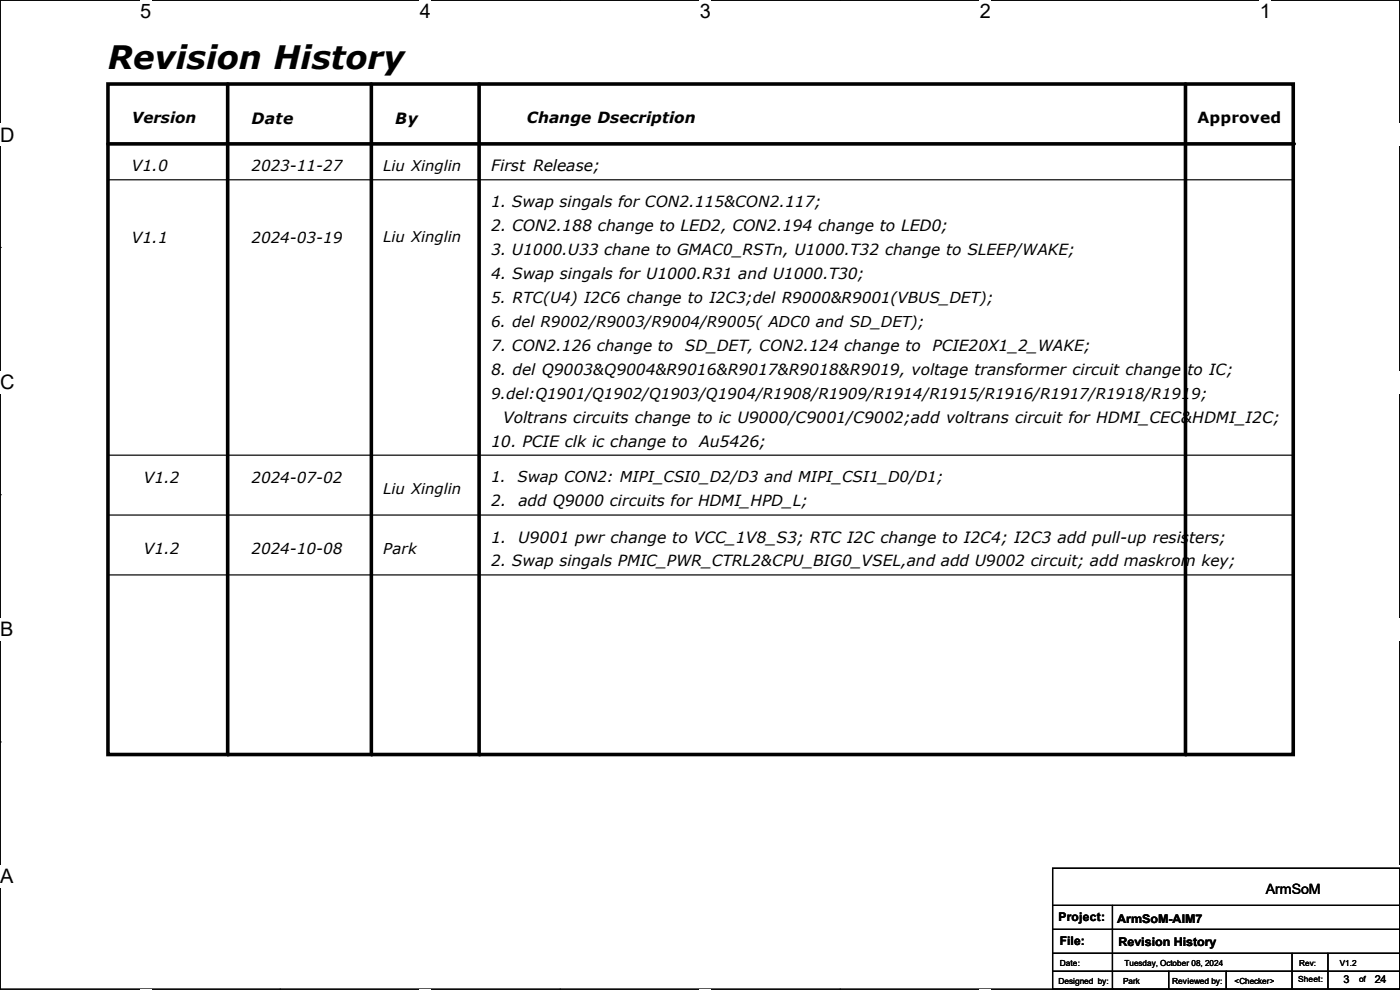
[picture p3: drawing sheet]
<svg xmlns="http://www.w3.org/2000/svg" width="297mm" height="210mm" viewBox="0 0 297 210" stroke-linecap="round" stroke-linejoin="round" font-family="sans-serif">
<defs><g id="words">
<text font-size="6.9" x="22.9" y="14.6">Revision History</text>
<g font-size="4.2">
<text x="29.7" y="3.9">5</text>
<text x="89.1" y="3.9">4</text>
<text x="148.5" y="3.9">3</text>
<text x="207.9" y="3.9">2</text>
<text x="267.3" y="3.9">1</text>
<text x="0" y="30.1">D</text>
<text x="0" y="82.5">C</text>
<text x="0" y="135">B</text>
<text x="0" y="187.4">A</text>
<text x="297" y="187.4">A</text>
</g>
<g font-size="3.3">
<text x="53.4" y="26.2">Date</text>
<text x="83.9" y="26.2">By</text>
<text x="111.8" y="26.2">Change Dsecription</text>
<text x="254" y="26.2">Approved</text>
<text x="28" y="36.3">V1.0</text>
<text x="104.2" y="36.4">First Release;</text>
<text x="104.2" y="43.9">1. Swap singals for CON2.115&amp;CON2.117;</text>
<text x="28" y="51.6">V1.1</text>
<text x="104.2" y="49.1">2. CON2.188 change to LED2, CON2.194 change to LED0;</text>
<text x="104.2" y="54.1">3. U1000.U33 chane to GMAC0_RSTn, U1000.T32 change to SLEEP/WAKE;</text>
<text x="104.2" y="59.2">4. Swap singals for U1000.R31 and U1000.T30;</text>
<text x="104.2" y="74.4">7. CON2.126 change to</text>
<text x="145.3" y="74.4">SD_DET, CON2.124 change to</text>
<text x="197.8" y="74.4">PCIE20X1_2_WAKE;</text>
<text x="104.2" y="79.5">8. del Q9003&amp;Q9004&amp;R9016&amp;R9017&amp;R9018&amp;R9019, voltage transformer circuit change to IC;</text>
<text x="106.7" y="89.7">Voltrans circuits change to ic U9000/C9001/C9002;add voltrans circuit for HDMI_CEC&amp;HDMI_I2C;</text>
<text x="104.2" y="94.8">10. PCIE clk ic change to</text>
<text x="148.3" y="94.8">Au5426;</text>
<text x="30.5" y="102.4">V1.2</text>
<text x="104.2" y="107.4">2.</text>
<text x="110" y="107.4">add Q9000 circuits for HDMI_HPD_L;</text>
<text x="30.5" y="117.6">V1.2</text>
<text x="104.2" y="115.1">1.</text>
<text x="109.9" y="115.1">U9001 pwr change to VCC_1V8_S3; RTC I2C change to I2C4; I2C3 add pull-up resisters;</text>
<text x="104.2" y="120.1">2. Swap singals PMIC_PWR_CTRL2&amp;CPU_BIG0_VSEL,and add U9002 circuit; add maskrom key;</text>
</g>
<g font-size="3.2">
<text x="28" y="26.2">Version</text>
<text x="53.4" y="36.3">2023-11-27</text>
<text x="53.4" y="51.6">2024-03-19</text>
<text x="104.2" y="64.3">5. RTC(U4) I2C6 change to I2C3;del R9000&amp;R9001(VBUS_DET);</text>
<text x="104.2" y="69.3">6. del R9002/R9003/R9004/R9005( ADC0 and SD_DET);</text>
<text x="104.2" y="84.5">9.del:Q1901/Q1902/Q1903/Q1904/R1908/R1909/R1914/R1915/R1916/R1917/R1918/R1919;</text>
<text x="53.4" y="102.4">2024-07-02</text>
<text x="104.2" y="102.3">1.</text>
<text x="109.8" y="102.3">Swap CON2: MIPI_CSI0_D2/D3 and MIPI_CSI1_D0/D1;</text>
<text x="53.4" y="117.6">2024-10-08</text>
<text x="81.3" y="117.6">Park</text>
</g>
<g font-size="3.1">
<text x="81.3" y="36.2">Liu Xinglin</text>
<text x="81.3" y="51.4">Liu Xinglin</text>
<text x="81.3" y="104.8">Liu Xinglin</text>
</g>
<text font-size="3" x="268.5" y="189.7">ArmSoM</text>
<g font-size="2.5">
<text x="224.6" y="195.5">Project:</text>
<text x="237" y="195.7">ArmSoM-AIM7</text>
<text x="224.8" y="200.5">File:</text>
<text x="237.3" y="200.8">Revision History</text>
</g>
<g font-size="2.3">
<text x="285" y="208.6">3</text>
<text x="291.6" y="208.6">24</text>
</g>
<g font-size="1.8">
<text x="224.6" y="208.7">Designed by:</text>
<text x="224.8" y="204.9">Date:</text>
<text x="238.3" y="208.7">Park</text>
<text x="238.5" y="204.9">Tuesday, October 08, 2024</text>
<text x="248.7" y="208.7">Reviewed by:</text>
<text x="261.9" y="208.7">&lt;Checker&gt;</text>
<text x="275.4" y="208.4">Sheet:</text>
<text x="284.3" y="204.9">V1.2</text>
<text x="288.3" y="208.4">of</text>
</g>
<text font-size="1.7" x="275.6" y="204.9">Rev:</text>
</g></defs>
<path d="M0 0h297v209.8h-297z" fill="none" stroke="#000" stroke-width=".25"/>
<g fill="#fff">
<path d="M29.7 0h2.4v4.8h-2.4z"/>
<path d="M29.7 209.8h2.4v.2h-2.4z"/>
</g>
<path d="M59.4 0h.1M59.4 209.8h.1" fill="none" stroke="#000" stroke-width=".25"/>
<g fill="#fff">
<path d="M89.1 0h2.3v4.8h-2.3z"/>
<path d="M89.1 209.8h2.3v.2h-2.3z"/>
</g>
<path d="M118.8 0h.1M118.8 209.8h.1" fill="none" stroke="#000" stroke-width=".25"/>
<g fill="#fff">
<path d="M148.5 0h2.3v4.8h-2.3z"/>
<path d="M148.5 209.8h2.3v.2h-2.3z"/>
</g>
<path d="M178.2 0h.1M178.2 209.8h.1" fill="none" stroke="#000" stroke-width=".25"/>
<g fill="#fff">
<path d="M207.9 0h2.3v4.8h-2.3z"/>
<path d="M207.9 209.8h2.3v.2h-2.3z"/>
</g>
<path d="M237.6 0h.1M237.6 209.8h.1" fill="none" stroke="#000" stroke-width=".25"/>
<g fill="#fff">
<path d="M267.3 0h2.3v4.8h-2.3z"/>
<path d="M267.3 209.8h2.3v.2h-2.3z"/>
<path d="M0 26.2h3.1v4.8h-3.1z"/>
<path d="M297 26.2v4.8z"/>
<path d="M0 78.7h3.1v4.7h-3.1z"/>
<path d="M297 78.7v4.7z"/>
</g>
<path d="M0 52.5h.1M297 52.5h.1" fill="none" stroke="#000" stroke-width=".25"/>
<g fill="#fff">
<path d="M0 131.1h2.9v4.8h-2.9z"/>
<path d="M297 131.1v4.8z"/>
</g>
<path d="M0 104.9h.1M297 104.9h.1" fill="none" stroke="#000" stroke-width=".25"/>
<g fill="#fff">
<path d="M0 183.6h2.9v4.7h-2.9z"/>
<path d="M296.9 183.6h.1v4.7h-.1z"/>
</g>
<g fill="none" stroke="#000" stroke-width=".25">
<path d="M22.9 38.1h251.5M274.4 38.1h.1M22.9 96.6h251.5M274.4 96.6h.1M22.9 109.3h251.5M274.4 109.3h.1M22.9 122h251.5M274.4 122h.1M0 157.4h.1M297 157.4h.1M223.3 184.2h73.7v25.6h-73.7zM223.3 192.1h73.7"/>
<path d="M223.3 197.1h73.7M236 192.1v17.7M297 192.1h.1M297 197.1h.1M223.3 202.2h73.7M223.3 206h73.7M236 209.8h.1M247.9 209.8h.1M247.9 206v3.8M260.1 209.8h.1M260.1 206v3.8M274.1 209.8h.1"/>
<path d="M274.1 202.2v7.6M281.7 209.8h.1M281.7 202.2v7.6M297 202.2h.1M297 206h.1"/>
</g>
<path d="M22.9 17.8h251.5v142.3h-251.5zM48.3 17.8v142.3M78.8 17.8v142.3M101.6 17.8v142.3M251.5 17.8v142.3M22.9 30.5h251.5" fill="none" stroke="#000" stroke-width=".76"/>
<g fill="#000">
<circle cx="274.4" cy="30.5" r=".38"/>
<circle cx="48.3" cy="160.1" r=".38"/>
<circle cx="78.8" cy="160.1" r=".38"/>
<circle cx="101.6" cy="160.1" r=".38"/>
<circle cx="251.5" cy="160.1" r=".38"/>
</g>
<use href="#words"/>
</svg>
